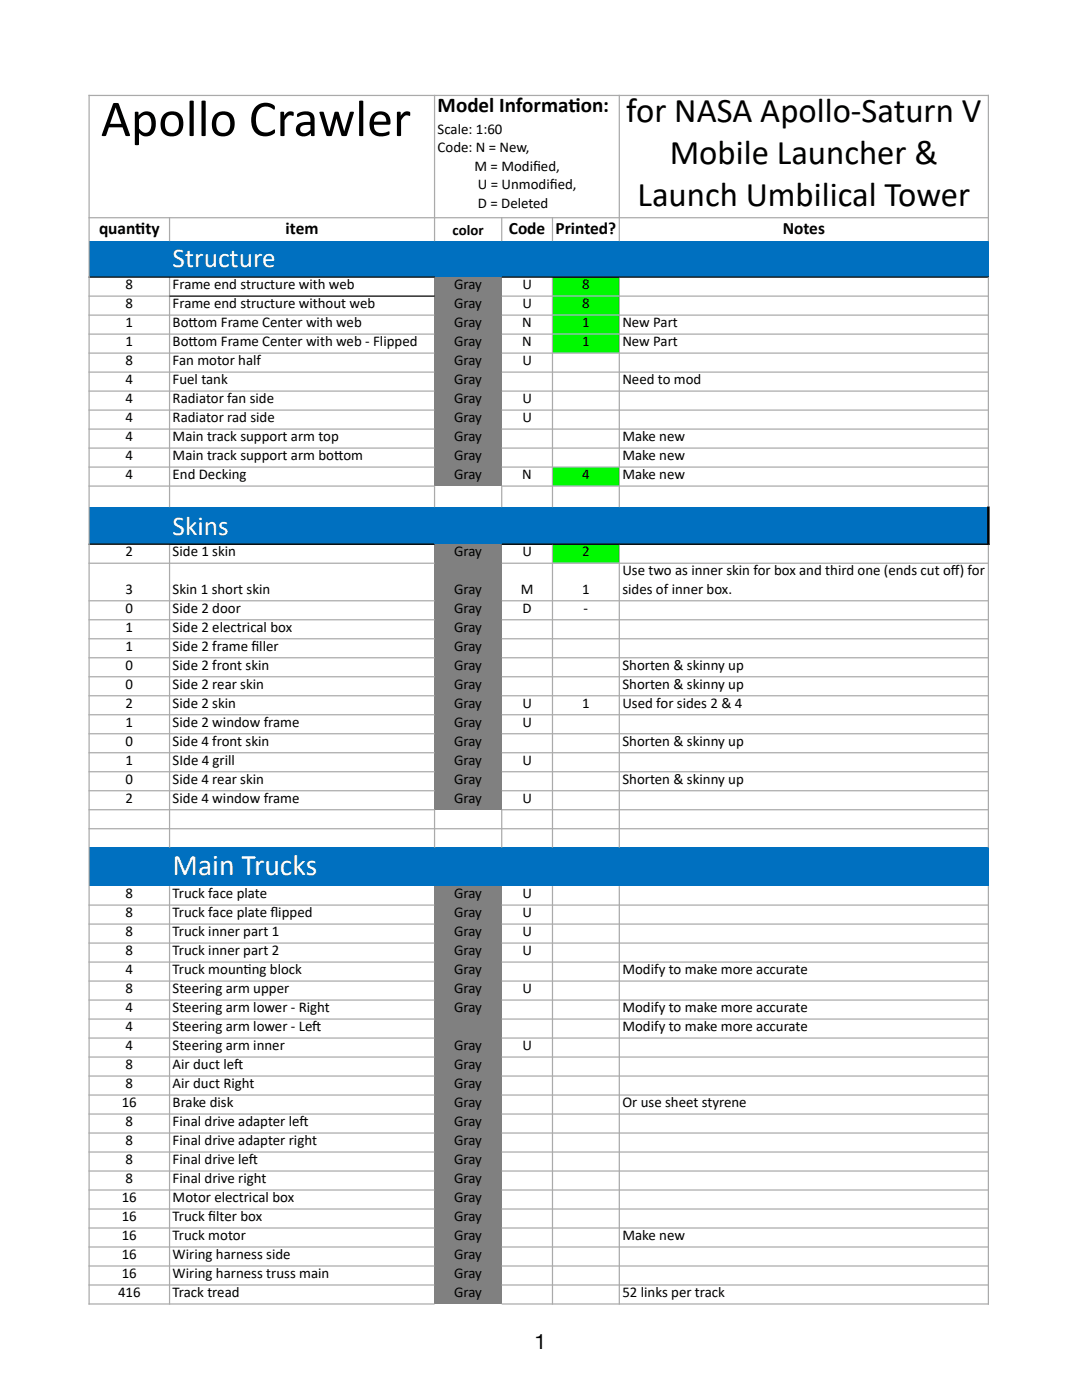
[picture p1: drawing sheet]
<svg xmlns="http://www.w3.org/2000/svg" width="308mm" height="399mm" viewBox="0 0 308 399" stroke-linecap="round" stroke-linejoin="round" font-family="sans-serif">
<defs><g id="words">
<text font-size="14.8" x="28.8" y="38.8">Apollo Crawler</text>
<g font-size="9.9">
<text x="178.5" y="34.7">for NASA Apollo-Saturn V</text>
<text x="190.9" y="46.7">Mobile Launcher &amp;</text>
<text x="181.7" y="58.7">Launch Umbilical Tower</text>
</g>
<text font-size="8.5" fill="#fff" x="49.2" y="249.5">Main Trucks</text>
<g font-size="7.8" fill="#fff">
<text x="49.2" y="76.2">Structure</text>
<text x="49.2" y="152.4">Skins</text>
</g>
<g font-size="6">
<text x="124.8" y="32">Model Informati on:</text>
<text x="152.3" y="384.5">1</text>
</g>
<g font-size="4.9">
<text x="28.2" y="66.6">quanti ty</text>
<text x="81.4" y="66.6">item</text>
<text x="145" y="66.6">Code</text>
<text x="158.4" y="66.6">Printed?</text>
<text x="223.1" y="66.6">Notes</text>
</g>
<g font-size="4.2">
<text x="124.8" y="38.1">Scale: 1:60</text>
<text x="124.8" y="43.4">Code: N = New,</text>
<text x="135.3" y="48.7">M = Modifi ed,</text>
<text x="136.2" y="54">U = Unmodifi ed,</text>
<text x="136.2" y="59.3">D = Deleted</text>
<text x="129" y="67">color</text>
<text x="35.8" y="82.5">8</text>
<text x="49.2" y="82.5">Frame end structure with web</text>
<text x="129.5" y="82.5">Gray</text>
<text x="148.9" y="82.5">U</text>
<text x="165.9" y="82.5">8</text>
<text x="35.8" y="87.9">8</text>
<text x="49.2" y="87.9">Frame end structure without web</text>
<text x="129.5" y="87.9">Gray</text>
<text x="148.9" y="87.9">U</text>
<text x="165.9" y="87.9">8</text>
<text x="35.8" y="93.3">1</text>
<text x="49.2" y="93.3">Bott om Frame Center with web</text>
<text x="129.5" y="93.3">Gray</text>
<text x="148.9" y="93.3">N</text>
<text x="165.9" y="93.3">1</text>
<text x="177.4" y="93.3">New Part</text>
<text x="35.8" y="98.7">1</text>
<text x="49.2" y="98.7">Bott om Frame Center with web - Flipped</text>
<text x="129.5" y="98.7">Gray</text>
<text x="148.9" y="98.7">N</text>
<text x="165.9" y="98.7">1</text>
<text x="177.4" y="98.7">New Part</text>
<text x="35.8" y="104.1">8</text>
<text x="49.2" y="104.1">Fan motor half</text>
<text x="129.5" y="104.1">Gray</text>
<text x="148.9" y="104.1">U</text>
<text x="35.8" y="109.6">4</text>
<text x="49.2" y="109.6">Fuel tank</text>
<text x="129.5" y="109.6">Gray</text>
<text x="177.4" y="109.6">Need to mod</text>
<text x="35.8" y="115">4</text>
<text x="49.2" y="115">Radiator fan side</text>
<text x="129.5" y="115">Gray</text>
<text x="148.9" y="115">U</text>
<text x="35.8" y="120.4">4</text>
<text x="35.8" y="125.8">4</text>
<text x="49.2" y="120.4">Radiator rad side</text>
<text x="49.2" y="125.8">Main track support arm top</text>
<text x="129.5" y="120.4">Gray</text>
<text x="129.5" y="125.8">Gray</text>
<text x="148.9" y="120.4">U</text>
<text x="177.4" y="125.8">Make new</text>
<text x="35.8" y="131.2">4</text>
<text x="49.2" y="131.2">Main track support arm bott om</text>
<text x="129.5" y="131.2">Gray</text>
<text x="177.4" y="131.2">Make new</text>
<text x="35.8" y="136.6">4</text>
<text x="49.2" y="136.6">End Decking</text>
<text x="129.5" y="136.6">Gray</text>
<text x="148.9" y="136.6">N</text>
<text x="165.9" y="136.6">4</text>
<text x="177.4" y="136.6">Make new</text>
<text x="35.8" y="158.6">2</text>
<text x="49.2" y="158.6">Side 1 skin</text>
<text x="129.5" y="158.6">Gray</text>
<text x="148.9" y="158.6">U</text>
<text x="165.9" y="158.6">2</text>
<text x="177.4" y="164.1">Use two as inner skin for box and third one (ends cut off ) for</text>
<text x="35.8" y="169.3">3</text>
<text x="49.2" y="169.3">Skin 1 short skin</text>
<text x="129.5" y="169.3">Gray</text>
<text x="148.4" y="169.3">M</text>
<text x="165.9" y="169.3">1</text>
<text x="177.4" y="169.3">sides of inner box.</text>
<text x="35.8" y="174.8">0</text>
<text x="49.2" y="174.8">Side 2 door</text>
<text x="129.5" y="174.8">Gray</text>
<text x="149" y="174.8">D</text>
<text x="166.4" y="174.8">-</text>
<text x="35.8" y="180.2">1</text>
<text x="35.8" y="185.6">1</text>
<text x="49.2" y="180.2">Side 2 electrical box</text>
<text x="49.2" y="185.6">Side 2 frame fi ller</text>
<text x="129.5" y="180.2">Gray</text>
<text x="129.5" y="185.6">Gray</text>
<text x="35.8" y="191">0</text>
<text x="49.2" y="191">Side 2 front skin</text>
<text x="129.5" y="191">Gray</text>
<text x="177.4" y="191">Shorten &amp; skinny up</text>
<text x="35.8" y="196.4">0</text>
<text x="49.2" y="196.4">Side 2 rear skin</text>
<text x="129.5" y="196.4">Gray</text>
<text x="177.4" y="196.4">Shorten &amp; skinny up</text>
<text x="35.8" y="201.8">2</text>
<text x="49.2" y="201.8">Side 2 skin</text>
<text x="129.5" y="201.8">Gray</text>
<text x="148.9" y="201.8">U</text>
<text x="165.9" y="201.8">1</text>
<text x="177.4" y="201.8">Used for sides 2 &amp; 4</text>
<text x="35.8" y="207.3">1</text>
<text x="49.2" y="207.3">Side 2 window frame</text>
<text x="129.5" y="207.3">Gray</text>
<text x="148.9" y="207.3">U</text>
<text x="35.8" y="212.7">0</text>
<text x="49.2" y="212.7">Side 4 front skin</text>
<text x="129.5" y="212.7">Gray</text>
<text x="177.4" y="212.7">Shorten &amp; skinny up</text>
<text x="35.8" y="218.1">1</text>
<text x="49.2" y="218.1">SIde 4 grill</text>
<text x="129.5" y="218.1">Gray</text>
<text x="148.9" y="218.1">U</text>
<text x="35.8" y="223.5">0</text>
<text x="49.2" y="223.5">Side 4 rear skin</text>
<text x="129.5" y="223.5">Gray</text>
<text x="177.4" y="223.5">Shorten &amp; skinny up</text>
<text x="35.8" y="228.9">2</text>
<text x="49.2" y="228.9">Side 4 window frame</text>
<text x="129.5" y="228.9">Gray</text>
<text x="148.9" y="228.9">U</text>
<text x="35.8" y="256.1">8</text>
<text x="49.2" y="256.1">Truck face plate</text>
<text x="129.5" y="256.1">Gray</text>
<text x="148.9" y="256.1">U</text>
<text x="35.8" y="261.5">8</text>
<text x="49.2" y="261.5">Truck face plate fl ipped</text>
<text x="129.5" y="261.5">Gray</text>
<text x="148.9" y="261.5">U</text>
<text x="35.8" y="266.9">8</text>
<text x="49.2" y="266.9">Truck inner part 1</text>
<text x="129.5" y="266.9">Gray</text>
<text x="148.9" y="266.9">U</text>
<text x="35.8" y="272.3">8</text>
<text x="49.2" y="272.3">Truck inner part 2</text>
<text x="129.5" y="272.3">Gray</text>
<text x="148.9" y="272.3">U</text>
<text x="35.8" y="277.8">4</text>
<text x="49.2" y="277.8">Truck mounti ng block</text>
<text x="129.5" y="277.8">Gray</text>
<text x="177.4" y="277.8">Modify to make more accurate</text>
<text x="35.8" y="283.2">8</text>
<text x="49.2" y="283.2">Steering arm upper</text>
<text x="129.5" y="283.2">Gray</text>
<text x="148.9" y="283.2">U</text>
<text x="35.8" y="288.6">4</text>
<text x="49.2" y="288.6">Steering arm lower - Right</text>
<text x="129.5" y="288.6">Gray</text>
<text x="177.4" y="288.6">Modify to make more accurate</text>
<text x="35.8" y="294">4</text>
<text x="35.8" y="299.4">4</text>
<text x="49.2" y="294">Steering arm lower - Lef</text>
<text x="49.2" y="299.4">Steering arm inner</text>
<text x="129.5" y="299.4">Gray</text>
<text x="148.9" y="299.4">U</text>
<text x="177.4" y="294">Modify to make more accurate</text>
<text x="35.8" y="304.8">8</text>
<text x="49.2" y="304.8">Air duct lef</text>
<text x="129.5" y="304.8">Gray</text>
<text x="35.8" y="310.3">8</text>
<text x="49.2" y="310.3">Air duct Right</text>
<text x="129.5" y="310.3">Gray</text>
<text x="34.7" y="315.7">16</text>
<text x="49.2" y="315.7">Brake disk</text>
<text x="129.5" y="315.7">Gray</text>
<text x="177.4" y="315.7">Or use sheet styrene</text>
<text x="35.8" y="321.1">8</text>
<text x="49.2" y="321.1">Final drive adapter lef</text>
<text x="129.5" y="321.1">Gray</text>
<text x="35.8" y="326.5">8</text>
<text x="49.2" y="326.5">Final drive adapter right</text>
<text x="129.5" y="326.5">Gray</text>
<text x="35.8" y="331.9">8</text>
<text x="49.2" y="331.9">Final drive lef</text>
<text x="129.5" y="331.9">Gray</text>
<text x="35.8" y="337.3">8</text>
<text x="49.2" y="337.3">Final drive right</text>
<text x="129.5" y="337.3">Gray</text>
<text x="34.7" y="342.8">16</text>
<text x="49.2" y="342.8">Motor electrical box</text>
<text x="129.5" y="342.8">Gray</text>
<text x="34.7" y="348.2">16</text>
<text x="34.7" y="353.6">16</text>
<text x="49.2" y="348.2">Truck fi lter box</text>
<text x="49.2" y="353.6">Truck motor</text>
<text x="129.5" y="348.2">Gray</text>
<text x="129.5" y="353.6">Gray</text>
<text x="177.4" y="353.6">Make new</text>
<text x="34.7" y="359">16</text>
<text x="49.2" y="359">Wiring harness side</text>
<text x="129.5" y="359">Gray</text>
<text x="34.7" y="364.4">16</text>
<text x="49.2" y="364.4">Wiring harness truss main</text>
<text x="129.5" y="364.4">Gray</text>
<text x="33.6" y="369.8">416</text>
<text x="49.2" y="369.8">Track tread</text>
<text x="129.5" y="369.8">Gray</text>
<text x="177.4" y="369.8">52 links per track</text>
</g>
</g></defs>
<g fill="#0070c0">
<path d="M25.4 68.8h22.9v10.2h-22.9z"/>
<path d="M48.3 68.8h75.6v10.2h-75.6z"/>
<path d="M123.9 68.8h19.1v10.2h-19.1z"/>
<path d="M143 68.8h14.5v10.2h-14.5z"/>
<path d="M157.5 68.8h19v10.2h-19z"/>
<path d="M176.5 68.8h105.2v10.2h-105.2z"/>
</g>
<path d="M25.4 79h22.9v5.4h-22.9z" fill="#fff"/>
<path d="M123.9 79h19.1v5.4h-19.1z" fill="#808080"/>
<path d="M157.5 79h19v5.4h-19z" fill="#00f900"/>
<path d="M25.4 84.4h22.9v5.4h-22.9z" fill="#fff"/>
<path d="M123.9 84.4h19.1v5.4h-19.1z" fill="#808080"/>
<path d="M157.5 84.4h19v5.4h-19z" fill="#00f900"/>
<path d="M25.4 89.8h22.9v5.5h-22.9z" fill="#fff"/>
<path d="M123.9 89.8h19.1v5.5h-19.1z" fill="#808080"/>
<path d="M157.5 89.8h19v5.5h-19z" fill="#00f900"/>
<path d="M25.4 95.3h22.9v5.4h-22.9z" fill="#fff"/>
<path d="M123.9 95.3h19.1v5.4h-19.1z" fill="#808080"/>
<path d="M157.5 95.3h19v5.4h-19z" fill="#00f900"/>
<path d="M25.4 100.7h22.9v5.4h-22.9z" fill="#fff"/>
<path d="M123.9 100.7h19.1v5.4h-19.1z" fill="#808080"/>
<path d="M25.4 106.1h22.9v5.4h-22.9z" fill="#fff"/>
<path d="M123.9 106.1h19.1v5.4h-19.1z" fill="#808080"/>
<path d="M25.4 111.5h22.9v5.4h-22.9z" fill="#fff"/>
<path d="M123.9 111.5h19.1v5.4h-19.1z" fill="#808080"/>
<path d="M25.4 116.9h22.9v5.4h-22.9z" fill="#fff"/>
<path d="M123.9 116.9h19.1v5.4h-19.1z" fill="#808080"/>
<path d="M25.4 122.3h22.9v5.5h-22.9z" fill="#fff"/>
<path d="M123.9 122.3h19.1v5.5h-19.1z" fill="#808080"/>
<path d="M25.4 127.8h22.9v5.4h-22.9z" fill="#fff"/>
<path d="M123.9 127.8h19.1v5.4h-19.1z" fill="#808080"/>
<path d="M25.4 133.2h22.9v5.4h-22.9z" fill="#fff"/>
<path d="M123.9 133.2h19.1v5.4h-19.1z" fill="#808080"/>
<path d="M157.5 133.2h19v5.4h-19z" fill="#00f900"/>
<g fill="#fff">
<path d="M25.4 138.6h22.9v6h-22.9z"/>
<path d="M123.9 138.6h19.1v6h-19.1z"/>
</g>
<g fill="#0070c0">
<path d="M25.4 144.6h22.9v10.6h-22.9z"/>
<path d="M48.3 144.6h75.6v10.6h-75.6z"/>
<path d="M123.9 144.6h19.1v10.6h-19.1z"/>
<path d="M143 144.6h14.5v10.6h-14.5z"/>
<path d="M157.5 144.6h19v10.6h-19z"/>
<path d="M176.5 144.6h105.2v10.6h-105.2z"/>
</g>
<path d="M25.4 155.2h22.9v5.4h-22.9z" fill="#fff"/>
<path d="M123.9 155.2h19.1v5.4h-19.1z" fill="#808080"/>
<path d="M157.5 155.2h19v5.4h-19z" fill="#00f900"/>
<path d="M25.4 160.6h22.9v10.7h-22.9z" fill="#fff"/>
<path d="M123.9 160.6h19.1v10.7h-19.1z" fill="#808080"/>
<path d="M25.4 171.3h22.9v5.4h-22.9z" fill="#fff"/>
<path d="M123.9 171.3h19.1v5.4h-19.1z" fill="#808080"/>
<path d="M25.4 176.7h22.9v5.4h-22.9z" fill="#fff"/>
<path d="M123.9 176.7h19.1v5.4h-19.1z" fill="#808080"/>
<path d="M25.4 182.1h22.9v5.4h-22.9z" fill="#fff"/>
<path d="M123.9 182.1h19.1v5.4h-19.1z" fill="#808080"/>
<path d="M25.4 187.5h22.9v5.4h-22.9z" fill="#fff"/>
<path d="M123.9 187.5h19.1v5.4h-19.1z" fill="#808080"/>
<path d="M25.4 192.9h22.9v5.5h-22.9z" fill="#fff"/>
<path d="M123.9 192.9h19.1v5.5h-19.1z" fill="#808080"/>
<path d="M25.4 198.4h22.9v5.4h-22.9z" fill="#fff"/>
<path d="M123.9 198.4h19.1v5.4h-19.1z" fill="#808080"/>
<path d="M25.4 203.8h22.9v5.4h-22.9z" fill="#fff"/>
<path d="M123.9 203.8h19.1v5.4h-19.1z" fill="#808080"/>
<path d="M25.4 209.2h22.9v5.4h-22.9z" fill="#fff"/>
<path d="M123.9 209.2h19.1v5.4h-19.1z" fill="#808080"/>
<path d="M25.4 214.6h22.9v5.4h-22.9z" fill="#fff"/>
<path d="M123.9 214.6h19.1v5.4h-19.1z" fill="#808080"/>
<path d="M25.4 220h22.9v5.4h-22.9z" fill="#fff"/>
<path d="M123.9 220h19.1v5.4h-19.1z" fill="#808080"/>
<path d="M25.4 225.4h22.9v5.5h-22.9z" fill="#fff"/>
<path d="M123.9 225.4h19.1v5.5h-19.1z" fill="#808080"/>
<g fill="#fff">
<path d="M25.4 230.9h22.9v5.4h-22.9z"/>
<path d="M123.9 230.9h19.1v5.4h-19.1z"/>
<path d="M25.4 236.3h22.9v5.4h-22.9z"/>
<path d="M123.9 236.3h19.1v5.4h-19.1z"/>
</g>
<g fill="#0070c0">
<path d="M25.4 241.7h22.9v10.9h-22.9z"/>
<path d="M48.3 241.7h75.6v10.9h-75.6z"/>
<path d="M123.9 241.7h19.1v10.9h-19.1z"/>
<path d="M143 241.7h14.5v10.9h-14.5z"/>
<path d="M157.5 241.7h19v10.9h-19z"/>
<path d="M176.5 241.7h105.2v10.9h-105.2z"/>
</g>
<path d="M25.4 252.6h22.9v5.4h-22.9z" fill="#fff"/>
<path d="M123.9 252.6h19.1v5.4h-19.1z" fill="#808080"/>
<path d="M25.4 258h22.9v5.5h-22.9z" fill="#fff"/>
<path d="M123.9 258h19.1v5.5h-19.1z" fill="#808080"/>
<path d="M25.4 263.5h22.9v5.4h-22.9z" fill="#fff"/>
<path d="M123.9 263.5h19.1v5.4h-19.1z" fill="#808080"/>
<path d="M25.4 268.9h22.9v5.4h-22.9z" fill="#fff"/>
<path d="M123.9 268.9h19.1v5.4h-19.1z" fill="#808080"/>
<path d="M25.4 274.3h22.9v5.4h-22.9z" fill="#fff"/>
<path d="M123.9 274.3h19.1v5.4h-19.1z" fill="#808080"/>
<path d="M25.4 279.7h22.9v5.4h-22.9z" fill="#fff"/>
<path d="M123.9 279.7h19.1v5.4h-19.1z" fill="#808080"/>
<path d="M25.4 285.1h22.9v5.4h-22.9z" fill="#fff"/>
<path d="M123.9 285.1h19.1v5.4h-19.1z" fill="#808080"/>
<path d="M25.4 290.5h22.9v5.5h-22.9z" fill="#fff"/>
<path d="M123.9 290.5h19.1v5.5h-19.1z" fill="#808080"/>
<path d="M25.4 296h22.9v5.4h-22.9z" fill="#fff"/>
<path d="M123.9 296h19.1v5.4h-19.1z" fill="#808080"/>
<path d="M25.4 301.4h22.9v5.4h-22.9z" fill="#fff"/>
<path d="M123.9 301.4h19.1v5.4h-19.1z" fill="#808080"/>
<path d="M25.4 306.8h22.9v5.4h-22.9z" fill="#fff"/>
<path d="M123.9 306.8h19.1v5.4h-19.1z" fill="#808080"/>
<path d="M25.4 312.2h22.9v5.4h-22.9z" fill="#fff"/>
<path d="M123.9 312.2h19.1v5.4h-19.1z" fill="#808080"/>
<path d="M25.4 317.6h22.9v5.4h-22.9z" fill="#fff"/>
<path d="M123.9 317.6h19.1v5.4h-19.1z" fill="#808080"/>
<path d="M25.4 323h22.9v5.4h-22.9z" fill="#fff"/>
<path d="M123.9 323h19.1v5.4h-19.1z" fill="#808080"/>
<path d="M25.4 328.4h22.9v5.5h-22.9z" fill="#fff"/>
<path d="M123.9 328.4h19.1v5.5h-19.1z" fill="#808080"/>
<path d="M25.4 333.9h22.9v5.4h-22.9z" fill="#fff"/>
<path d="M123.9 333.9h19.1v5.4h-19.1z" fill="#808080"/>
<path d="M25.4 339.3h22.9v5.4h-22.9z" fill="#fff"/>
<path d="M123.9 339.3h19.1v5.4h-19.1z" fill="#808080"/>
<path d="M25.4 344.7h22.9v5.4h-22.9z" fill="#fff"/>
<path d="M123.9 344.7h19.1v5.4h-19.1z" fill="#808080"/>
<path d="M25.4 350.1h22.9v5.4h-22.9z" fill="#fff"/>
<path d="M123.9 350.1h19.1v5.4h-19.1z" fill="#808080"/>
<path d="M25.4 355.5h22.9v5.4h-22.9z" fill="#fff"/>
<path d="M123.9 355.5h19.1v5.4h-19.1z" fill="#808080"/>
<path d="M25.4 360.9h22.9v5.5h-22.9z" fill="#fff"/>
<path d="M123.9 360.9h19.1v5.5h-19.1z" fill="#808080"/>
<path d="M25.4 366.4h22.9v5.4h-22.9z" fill="#fff"/>
<path d="M123.9 366.4h19.1v5.4h-19.1z" fill="#808080"/>
<g fill="none" stroke="#aaa" stroke-width=".35">
<path d="M25.2 27.2h256.7M25.4 27v344.9M123.9 27v41.8M176.5 27v41.8M281.7 27v41.8M25.2 62.1h256.7M48.3 61.9v6.9M48.3 79v65.6M143 61.9v6.9M157.5 61.9v6.9M157.5 79v65.6M176.5 79v65.6"/>
<path d="M281.7 79v65.4M25.2 84.4h23.1M25.2 89.8h98.7M25.2 95.3h98.7M143 84.4h138.9M143 89.8h138.9M143 95.3h138.9M25.2 100.7h98.7M25.2 106.1h98.7M25.2 111.5h98.7M25.2 116.9h98.7M143 100.7h138.9"/>
<path d="M143 106.1h138.9M143 111.5h138.9M143 116.9h138.9M25.2 138.6h98.7v6M25.2 122.3h98.7M25.2 127.8h98.7M25.2 133.2h98.7M143 122.3h138.9M143 127.8h138.9M143 133.2h138.9M281.9 138.6h-138.9v6M48.3 155.2v86.5"/>
<path d="M157.5 155.2v86.5M176.5 155.2v86.5M281.7 155.3v86.4M25.2 160.6h98.7M25.2 171.3h98.7M25.2 176.7h98.7M143 160.6h138.9M143 171.3h138.9M143 176.7h138.9M25.2 182.1h98.7M25.2 187.5h98.7M25.2 192.9h98.7"/>
<path d="M25.2 198.4h98.7M143 182.1h138.9M143 187.5h138.9M143 192.9h138.9M143 198.4h138.9M25.2 203.8h98.7M25.2 209.2h98.7M25.2 214.6h98.7M143 203.8h138.9M143 209.2h138.9M143 214.6h138.9M25.2 230.9h98.7v10.8"/>
<path d="M25.2 220h98.7M25.2 225.4h98.7M25.2 236.3h256.7M143 220h138.9M143 225.4h138.9M281.9 230.9h-138.9v10.8M25.2 258h98.7M48.3 252.6v119.3M143 258h138.9M157.5 252.6v119.3M176.5 252.6v119.3M281.7 252.6v119.3"/>
<path d="M25.2 263.5h98.7M25.2 268.9h98.7M25.2 274.3h98.7M25.2 279.7h98.7M143 263.5h138.9M143 268.9h138.9M143 274.3h138.9M143 279.7h138.9M25.2 285.1h98.7M25.2 290.5h98.7M25.2 296h98.7M143 285.1h138.9"/>
<path d="M143 290.5h138.9M143 296h138.9M25.2 301.4h98.7M25.2 306.8h98.7M25.2 312.2h98.7M25.2 317.6h98.7M143 301.4h138.9M143 306.8h138.9M143 312.2h138.9M143 317.6h138.9M25.2 323h98.7M25.2 328.4h98.7"/>
<path d="M25.2 333.9h98.7M25.2 339.3h98.7M143 323h138.9M143 328.4h138.9M143 333.9h138.9M143 339.3h138.9M25.2 344.7h98.7M25.2 350.1h98.7M25.2 355.5h98.7M143 344.7h138.9M143 350.1h138.9M143 355.5h138.9"/>
<path d="M25.2 360.9h98.7M25.2 366.4h98.7M25.2 371.8h98.7M143 360.9h138.9M143 366.4h138.9M143 371.8h138.9"/>
</g>
<path d="M25.2 79h98.7M143 79h138.9M48.3 84.4h75.6M25.2 155.2h98.7M143 155.2h139.1" fill="none" stroke="#000" stroke-width=".35"/>
<path d="M281.7 144.4v10.9" fill="none" stroke="#000" stroke-width=".71" stroke-linecap="butt"/>
<use href="#words"/>
</svg>
